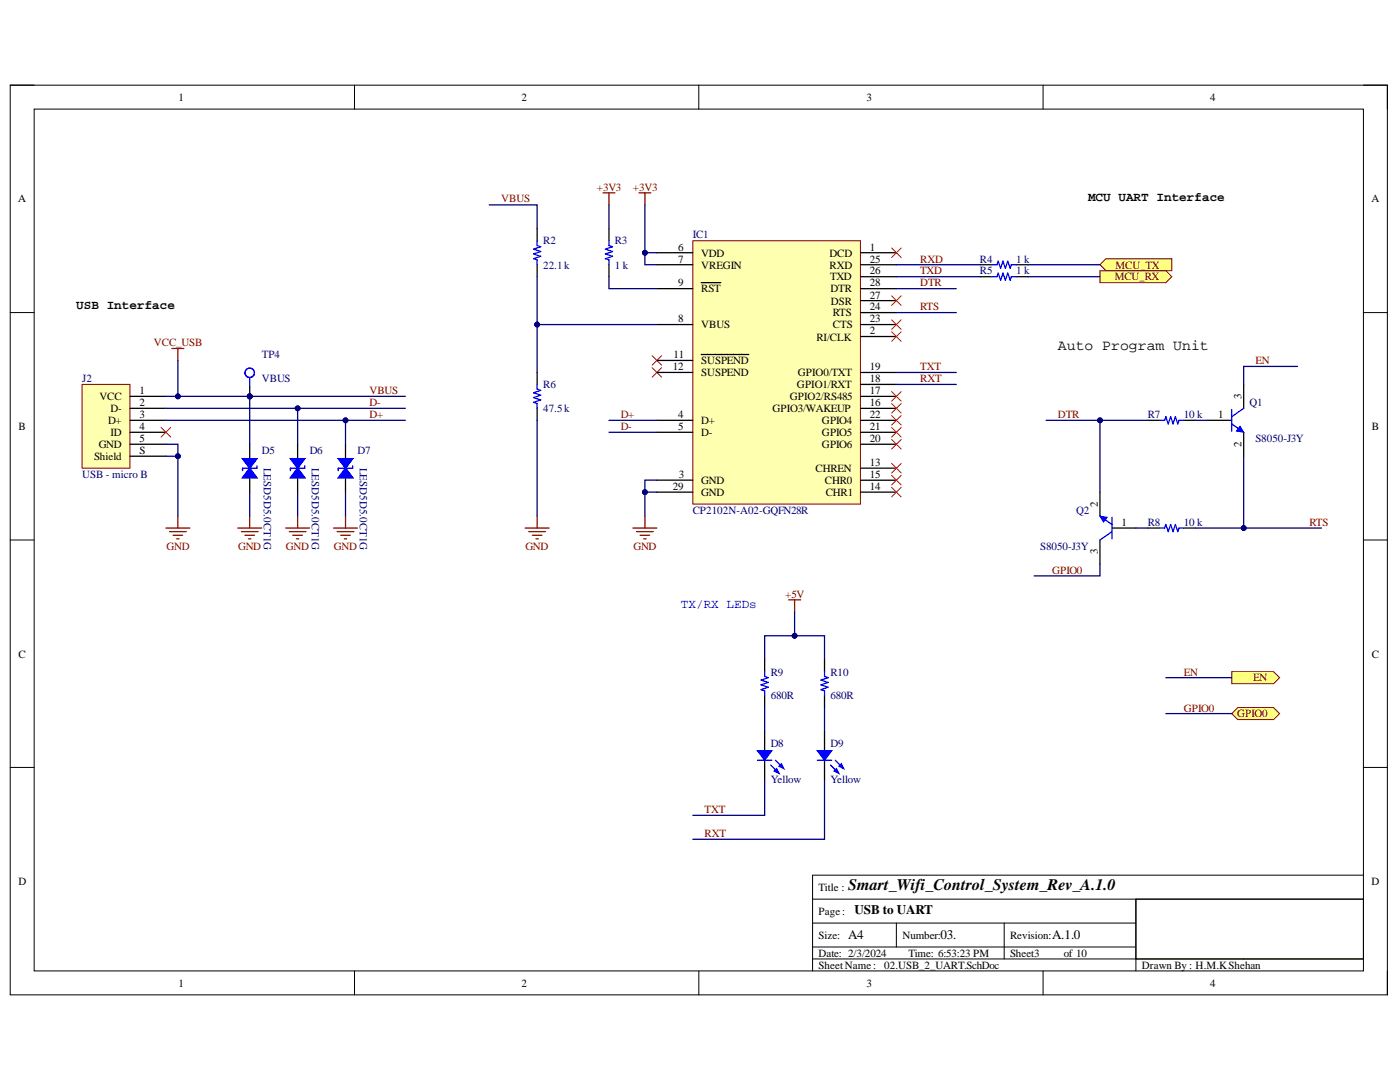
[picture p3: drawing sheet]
<svg xmlns="http://www.w3.org/2000/svg" width="279mm" height="216mm" viewBox="0 0 279 216" stroke-linecap="round" stroke-linejoin="round" font-family="sans-serif">
<defs><g id="words">
<text font-size="3.2" x="169.3" y="177.6">Smart_Wifi_Control_System_Rev_A.1.0</text>
<text font-size="3" x="211.1" y="69.8">Auto Program Unit</text>
<g font-size="2.6">
<text x="170.5" y="182.5">USB to UART</text>
<text x="169.3" y="187.4">A4</text>
<text x="187.7" y="187.4">03.</text>
<text x="210" y="187.3">A.1.0</text>
</g>
<g font-size="2.5">
<text x="217.1" y="40.1">MCU UART Interface</text>
<text x="15.2" y="61.6">USB Interface</text>
</g>
<text font-size="2.5" fill="#00f" x="135.9" y="121.4">TX/RX LEDs</text>
<g font-size="2.2">
<text x="35.6" y="20.1">1</text>
<text x="104.1" y="20.1">2</text>
<text x="172.9" y="20.1">3</text>
<text x="241.5" y="20.1">4</text>
<text x="3.6" y="40.4">A</text>
<text x="273.7" y="40.4">A</text>
<text x="135.4" y="50">6</text>
<text x="135.4" y="52.4">7</text>
<text x="139.9" y="51.2">VDD</text>
<text x="139.9" y="53.6">VREGIN</text>
<text x="165.6" y="51.2">DCD</text>
<text x="165.6" y="53.6">RXD</text>
<text x="173.6" y="50">1</text>
<text x="173.6" y="52.4">25</text>
<text x="135.4" y="57.1">9</text>
<text x="139.9" y="58.3">RST</text>
<text x="165.6" y="56">TXD</text>
<text x="165.7" y="58.3">DTR</text>
<text x="173.6" y="54.8">26</text>
<text x="173.6" y="59.6">27</text>
<text x="173.6" y="57.1">28</text>
<text x="135.4" y="64.3">8</text>
<text x="139.9" y="65.5">VBUS</text>
<text x="165.8" y="60.8">DSR</text>
<text x="166.2" y="65.5">CTS</text>
<text x="166.2" y="63.1">RTS</text>
<text x="173.6" y="64.3">23</text>
<text x="173.6" y="62">24</text>
<text x="134.4" y="71.5">11</text>
<text x="162.9" y="68">RI/CLK</text>
<text x="173.6" y="66.7">2</text>
<text x="134.3" y="73.9">12</text>
<text x="139.9" y="72.7">SUSPEND</text>
<text x="139.9" y="75">SUSPEND</text>
<text x="159.1" y="77.5">GPIO1/RXT</text>
<text x="159.2" y="75">GPIO0/TXT</text>
<text x="173.6" y="76.2">18</text>
<text x="173.6" y="73.9">19</text>
<text x="19.9" y="79.9">VCC</text>
<text x="22.1" y="82.2">D-</text>
<text x="27.8" y="78.7">1</text>
<text x="27.8" y="81">2</text>
<text x="27.8" y="83.4">3</text>
<text x="135.4" y="83.4">4</text>
<text x="154.1" y="82.2">GPIO3/WAKEUP</text>
<text x="157.6" y="79.9">GPIO2/RS485</text>
<text x="173.6" y="81">16</text>
<text x="173.6" y="78.7">17</text>
<text x="173.6" y="83.4">22</text>
<text x="243.1" y="83.4">1</text>
<text x="247.7" y="79.5" transform="rotate(-90 247.7 79.5)">3</text>
<text x="3.7" y="85.8">B</text>
<text x="19.7" y="89.4">GND</text>
<text x="21.6" y="84.6">D+</text>
<text x="22.1" y="87">ID</text>
<text x="27.8" y="85.8">4</text>
<text x="27.8" y="88.2">5</text>
<text x="135.4" y="85.8">5</text>
<text x="139.9" y="84.6">D+</text>
<text x="139.9" y="87">D-</text>
<text x="164" y="89.4">GPIO6</text>
<text x="164" y="87">GPIO5</text>
<text x="164" y="84.6">GPIO4</text>
<text x="173.6" y="88.2">20</text>
<text x="173.6" y="85.8">21</text>
<text x="247.7" y="89.2" transform="rotate(-90 247.7 89.2)">2</text>
<text x="273.8" y="85.8">B</text>
<text x="18.8" y="91.8">Shield</text>
<text x="27.8" y="90.6">S</text>
<text x="135.5" y="95.4">3</text>
<text x="162.8" y="94.1">CHREN</text>
<text x="173.6" y="93">13</text>
<text x="173.6" y="95.4">15</text>
<text x="134.3" y="97.8">29</text>
<text x="139.9" y="96.6">GND</text>
<text x="139.9" y="99">GND</text>
<text x="164.6" y="96.6">CHR0</text>
<text x="164.8" y="99">CHR1</text>
<text x="173.6" y="97.8">14</text>
<text x="219.1" y="101.1" transform="rotate(-90 219.1 101.1)">2</text>
<text x="223.8" y="105">1</text>
<text x="219.1" y="110.5" transform="rotate(-90 219.1 110.5)">3</text>
<text x="3.7" y="131.2">C</text>
<text x="273.8" y="131.2">C</text>
<text x="3.7" y="176.6">D</text>
<text x="163.4" y="177.8">Title :</text>
<text x="273.7" y="176.6">D</text>
<text x="163.4" y="182.5">Page:</text>
<text x="163.4" y="187.4">Size:</text>
<text x="163.4" y="190.9">Date: 2/3/2024</text>
<text x="180.1" y="187.4">Number:</text>
<text x="181.3" y="190.9">Time: 6:53:23 PM</text>
<text x="201.6" y="187.4">Revision:</text>
<text x="201.6" y="190.9">Sheet3</text>
<text x="212.3" y="190.9">of 10</text>
<text x="35.6" y="196.9">1</text>
<text x="104.1" y="196.9">2</text>
<text x="163.4" y="193.3">SheetName:</text>
<text x="172.9" y="196.9">3</text>
<text x="176.5" y="193.3">02.USB_2_UART.SchDoc</text>
<text x="227.9" y="193.3">Drawn By : H.M.KShehan</text>
<text x="241.5" y="196.9">4</text>
</g>
<g font-size="2.2" fill="#800000">
<text x="100" y="40.4">VBUS</text>
<text x="119.1" y="38">+3V3</text>
<text x="126.3" y="38">+3V3</text>
<text x="183.7" y="52.4">RXD</text>
<text x="222.6" y="53.6">MCU_TX</text>
<text x="183.7" y="57.1">DTR</text>
<text x="183.7" y="54.8">TXD</text>
<text x="222.5" y="56">MCU_RX</text>
<text x="183.7" y="62">RTS</text>
<text x="30.7" y="69.1">VCC_USB</text>
<text x="183.7" y="73.9">TXT</text>
<text x="183.7" y="76.2">RXT</text>
<text x="250.5" y="72.7">EN</text>
<text x="73.7" y="81">D-</text>
<text x="73.7" y="83.4">D+</text>
<text x="73.7" y="78.7">VBUS</text>
<text x="123.9" y="83.4">D+</text>
<text x="211.1" y="83.4">DTR</text>
<text x="123.9" y="85.8">D-</text>
<text x="261.4" y="105">RTS</text>
<text x="33.2" y="109.7">GND</text>
<text x="47.5" y="109.7">GND</text>
<text x="57.1" y="109.7">GND</text>
<text x="66.6" y="109.7">GND</text>
<text x="104.8" y="109.7">GND</text>
<text x="126.4" y="109.7">GND</text>
<text x="156.7" y="119.2">+5V</text>
<text x="210" y="114.5">GPIO0</text>
<text x="236.3" y="134.8">EN</text>
<text x="250.1" y="136">EN</text>
<text x="236.3" y="142">GPIO0</text>
<text x="246.9" y="143.2">GPIO0</text>
<text x="140.6" y="162.3">TXT</text>
<text x="140.6" y="167">RXT</text>
</g>
<g font-size="2.2" fill="#000080">
<text x="138.2" y="47.6">IC1</text>
<text x="108.4" y="53.6">22.1k</text>
<text x="108.4" y="48.8">R2</text>
<text x="122.7" y="48.8">R3</text>
<text x="122.7" y="53.6">1 k</text>
<text x="195.6" y="52.4">R4</text>
<text x="202.8" y="52.4">1 k</text>
<text x="195.6" y="54.8">R5</text>
<text x="202.8" y="54.8">1 k</text>
<text x="52.3" y="71.5">TP4</text>
<text x="16.4" y="76.2">J2</text>
<text x="52.3" y="76.2">VBUS</text>
<text x="108.4" y="77.5">R6</text>
<text x="108.4" y="82.2">47.5k</text>
<text x="229.1" y="83.4">R7</text>
<text x="236.3" y="83.4">10 k</text>
<text x="249.4" y="81">Q1</text>
<text x="250.5" y="88.2">S8050-J3Y</text>
<text x="16.4" y="95.4">USB - micro B</text>
<text x="52.3" y="90.6">D5</text>
<text x="52.7" y="93.4" transform="rotate(90 52.7 93.4)">LESD5D5.0CT1G</text>
<text x="61.8" y="90.6">D6</text>
<text x="62.2" y="93.4" transform="rotate(90 62.2 93.4)">LESD5D5.0CT1G</text>
<text x="71.4" y="90.6">D7</text>
<text x="71.8" y="93.4" transform="rotate(90 71.8 93.4)">LESD5D5.0CT1G</text>
<text x="138.2" y="102.5">CP2102N-A02-GQFN28R</text>
<text x="214.8" y="102.5">Q2</text>
<text x="229.1" y="105">R8</text>
<text x="236.3" y="105">10 k</text>
<text x="207.6" y="109.7">S8050-J3Y</text>
<text x="153.8" y="134.8">R9</text>
<text x="165.7" y="134.8">R10</text>
<text x="153.8" y="139.5">680R</text>
<text x="165.7" y="139.5">680R</text>
<text x="153.8" y="149.1">D8</text>
<text x="165.7" y="149.1">D9</text>
<text x="153.8" y="156.3">Yellow</text>
<text x="165.7" y="156.3">Yellow</text>
</g>
</g></defs>
<path d="M2 17h274.9v181.5h-274.9z" fill="none" stroke="#000" stroke-width=".2"/>
<path d="M6.8 21.8h265.3v171.9h-265.3z" fill-rule="evenodd" fill="#fff"/>
<g fill="none" stroke="#000" stroke-width=".2">
<path d="M2 17h4.8M70.7 17v4.8M139.5 17v4.8M208.2 17v4.8M272.1 17h4.8v4.8M6.8 21.8h265.3v171.9h-265.3zM2 62.4h4.8M272.1 62.4h4.8M2 107.8h4.8M272.1 107.8h4.8M2 153.1h4.8M272.1 153.1h4.8"/>
<path d="M162.2 179.4h109.9M226.7 179.4h45.4v12h-45.4zM226.7 179.4v14.3M272.1 174.6h-109.9v19.1M70.8 193.7v4.8M139.5 193.7v4.8M162.2 184.2h64.5M162.2 191.4h109.9M162.2 189h64.5M178.9 184.2v4.8M200.4 184.2v7.2M208.2 193.7v4.8"/>
<path d="M276.9 193.7v4.8"/>
</g>
<path d="M16.4 76.7h9.5v16.7h-9.5z" fill-rule="evenodd" fill="#ffffb0"/>
<path d="M16.4 76.7h9.5v16.7h-9.5z" fill="none" stroke="#800000" stroke-width=".2"/>
<path d="M25.9 79.1h7.2M25.9 91h7.2M25.9 81.5h7.2M25.9 83.9h7.2M25.9 86.3h7.2M25.9 88.6h7.2M49.8 88.6v3.9M49.8 94.4v3.8" fill="none" stroke="#000" stroke-width=".25"/>
<path d="M34.3 69.5h2.4M35.5 69.5v2.4M33.1 105.4h4.8M33.8 106.1h3.4M34.5 106.8h2M35.3 107.5h.4M35.5 103v2.4" fill="none" stroke="#800000" stroke-width=".25"/>
<path d="M49.8 93.4l1.5 1.9h-2.9z" fill="#00f"/>
<path d="M49.8 93.4l1.5 1.9h-2.9z" fill="none" stroke="#00f" stroke-width=".25"/>
<path d="M48.4 91.5h2.9l-1.5 1.9z" fill="#00f"/>
<path d="M48.4 91.5h2.9l-1.5 1.9z" fill="none" stroke="#00f" stroke-width=".25"/>
<path d="M49.8 93.4l1.5 1.9h-2.9z" fill="#00f"/>
<path d="M49.8 93.4l1.5 1.9h-2.9z" fill="none" stroke="#00f" stroke-width=".25"/>
<path d="M48.4 91.5h2.9l-1.5 1.9z" fill="#00f"/>
<path d="M48.4 91.5h2.9l-1.5 1.9zM51.3 92.9v.5h-2.9v.5" fill="none" stroke="#00f" stroke-width=".25"/>
<path d="M32.2 85.3l1.9 1.9M34.1 85.3l-1.9 1.9" fill="none" stroke="#f00" stroke-width=".2"/>
<g fill="none" stroke="#800000" stroke-width=".25">
<path d="M47.4 105.4h4.8M48.2 106.1h3.3M48.9 106.8h1.9M49.6 107.5h.5M49.8 103v2.4M57 105.4h4.8M57.7 106.1h3.4M58.4 106.8h2M59.2 107.5h.4M59.4 103v2.4M66.6 105.4h4.7M67.3 106.1h3.3"/>
<path d="M68 106.8h1.9M68.7 107.5h.5M69 103v2.4"/>
</g>
<circle cx="49.8" cy="79.1" r=".48" fill="#000080"/>
<circle cx="49.8" cy="79.1" r=".48" fill="none" stroke="#000080" stroke-width=".2"/>
<g fill="none" stroke="#00f" stroke-width=".25">
<path d="M49.8 75.3v1.9"/>
<circle cx="49.8" cy="74.4" r=".94"/>
</g>
<path d="M49.8 77.2v1.9" fill="none" stroke="#000" stroke-width=".25"/>
<circle cx="49.8" cy="79.1" r=".48" fill="#000080"/>
<circle cx="49.8" cy="79.1" r=".48" fill="none" stroke="#000080" stroke-width=".2"/>
<path d="M127.5 38.5h2.4M128.7 38.5v2.4M104.8 105.4h4.8M105.5 106.1h3.4M106.2 106.8h2M107 107.5h.4M107.2 103v2.4M126.3 105.4h4.8M127 106.1h3.4M127.7 106.8h2M128.5 107.5h.4M128.7 103v2.4" fill="none" stroke="#800000" stroke-width=".25"/>
<path d="M107.2 45.7v2.3M107.2 52.8v2.4M107.2 74.3v2.4M107.2 81.5v2.4" fill="none" stroke="#000" stroke-width=".25"/>
<path d="M107.2 48v1l.7 .2-1.4 .5 1.4 .5-1.4 .5 1.4 .4-1.4 .5 .7 .3v.9M107.2 76.7v1l.7 .2-1.4 .5 1.4 .5-1.4 .4 1.4 .5-1.4 .5 .7 .2v1" fill="none" stroke="#00f" stroke-width=".25"/>
<path d="M130.1 71l2 1.9M130.1 73.4l2 1.9M132.1 71l-2 1.9M132.1 73.4l-2 1.9" fill="none" stroke="#f00" stroke-width=".2"/>
<path d="M138.3 48h33.4v52.6h-33.4z" fill-rule="evenodd" fill="#ffffb0"/>
<path d="M138.3 48h33.4v52.6h-33.4z" fill="none" stroke="#800000" stroke-width=".2"/>
<g fill="none" stroke="#000" stroke-width=".25">
<path d="M121.5 45.7v2.3M121.5 52.8v2.4M131.1 50.4h7.2M131.1 52.8h7.2M131.1 57.6h7.2M139.9 56.4h3.9M171.7 50.4h7.2M171.7 52.8h7.2M171.7 57.6h7.2M171.7 55.2h7.2M171.7 60h7.2M131.1 64.8h7.2"/>
<path d="M131.1 71.9h7.2M131.1 74.3h7.2M139.9 70.7h9.5M171.7 67.1h7.2M171.7 64.8h7.2M171.7 74.3h7.2M171.7 79.1h7.2M171.7 76.7h7.2M171.7 62.4h7.2M131.1 95.8h7.2M131.1 83.9h7.2M131.1 86.3h7.2"/>
<path d="M131.1 98.2h7.2M171.7 95.8h7.2M171.7 83.9h7.2M171.7 86.3h7.2M171.7 93.4h7.2M171.7 98.2h7.2M171.7 81.5h7.2M171.7 88.6h7.2"/>
</g>
<path d="M121.5 48v1l.8 .2-1.5 .5 1.5 .5-1.5 .5 1.5 .4-1.5 .5 .7 .3v.9" fill="none" stroke="#00f" stroke-width=".25"/>
<path d="M120.3 38.5h2.4M121.5 38.5v2.4" fill="none" stroke="#800000" stroke-width=".25"/>
<path d="M177.9 49.5l2 1.9M179.9 49.5l-2 1.9M177.9 66.2l2 1.9M177.9 63.8l2 1.9M179.9 66.2l-2 1.9M179.9 63.8l-2 1.9" fill="none" stroke="#f00" stroke-width=".2"/>
<path d="M220.7 51.6h13.2v2.4h-13.2l-1.2-1.2z" fill-rule="evenodd" fill="#ffff80"/>
<path d="M220.7 51.6h13.2v2.4h-13.2l-1.2-1.2z" fill="none" stroke="#800000" stroke-width=".2"/>
<path d="M219.5 54h13.2l1.2 1.2-1.2 1.2h-13.2z" fill-rule="evenodd" fill="#ffff80"/>
<path d="M219.5 54h13.2l1.2 1.2-1.2 1.2h-13.2z" fill="none" stroke="#800000" stroke-width=".2"/>
<g fill="none" stroke="#f00" stroke-width=".2">
<path d="M177.9 59l2 1.9M179.9 59l-2 1.9M177.9 78.1l2 1.9M179.9 78.1l-2 1.9M177.9 80.5l2 1.9M177.9 82.9l2 1.9M177.9 85.3l2 1.9M177.9 87.7l2 1.9M177.9 92.5l2 1.9M177.9 94.9l2 1.9M177.9 97.2l2 2M179.9 80.5l-2 1.9"/>
<path d="M179.9 82.9l-2 1.9M179.9 85.3l-2 1.9M179.9 87.7l-2 1.9M179.9 92.5l-2 1.9M179.9 94.9l-2 1.9M179.9 97.2l-2 2"/>
</g>
<path d="M248.2 76.7v4.8M241 83.9h4.8M248.2 86.3v4.7M152.6 131.6v2.4M152.6 138.8v2.4" fill="none" stroke="#000" stroke-width=".25"/>
<path d="M245.8 84.6l2.4 1.7M245.8 81.7v4.3M248.2 81.5l-2.4 1.7M152.6 134v1l.7 .2-1.4 .5 1.4 .5-1.4 .5 1.4 .4-1.4 .5 .7 .2v1" fill="none" stroke="#00f" stroke-width=".25"/>
<path d="M157.4 119.7h2.4M158.6 119.7v2.4" fill="none" stroke="#800000" stroke-width=".25"/>
<path d="M247.5 85.1l.7 1.2-1.4-.3z" fill="#00f"/>
<path d="M247.5 85.1l.7 1.2-1.4-.3z" fill="none" stroke="#00f" stroke-width=".2"/>
<path d="M229.1 83.9h2.4M236.3 83.9h2.3" fill="none" stroke="#000" stroke-width=".25"/>
<path d="M231.5 83.9h.9l.3-.7 .4 1.4 .5-1.4 .5 1.4 .5-1.4 .5 1.4 .2-.7h1" fill="none" stroke="#00f" stroke-width=".25"/>
<path d="M245.8 134h8.4l1.2 1.2-1.2 1.2h-8.4z" fill-rule="evenodd" fill="#ffff80"/>
<path d="M245.8 134h8.4l1.2 1.2-1.2 1.2h-8.4z" fill="none" stroke="#800000" stroke-width=".2"/>
<path d="M245.8 142.4l1.2-1.2h7.2l1.2 1.2-1.2 1.2h-7.2z" fill-rule="evenodd" fill="#ffff80"/>
<path d="M245.8 142.4l1.2-1.2h7.2l1.2 1.2-1.2 1.2h-7.2z" fill="none" stroke="#800000" stroke-width=".2"/>
<path d="M35.5 71.9v7.2h-2.4" fill="none" stroke="#000080" stroke-width=".25"/>
<circle cx="35.5" cy="79.1" r=".48" fill="#000080"/>
<circle cx="35.5" cy="79.1" r=".48" fill="none" stroke="#000080" stroke-width=".2"/>
<path d="M33.1 88.6h2.4v2.4h-2.4" fill="none" stroke="#000080" stroke-width=".25"/>
<circle cx="35.5" cy="91" r=".48" fill="#000080"/>
<circle cx="35.5" cy="91" r=".48" fill="none" stroke="#000080" stroke-width=".2"/>
<path d="M35.5 91v12" fill="none" stroke="#000080" stroke-width=".25"/>
<circle cx="35.5" cy="91" r=".48" fill="#000080"/>
<circle cx="35.5" cy="91" r=".48" fill="none" stroke="#000080" stroke-width=".2"/>
<path d="M35.5 79.1h14.3v9.5M49.8 98.2v4.8M59.4 98.2v4.8M69 98.2v4.8" fill="none" stroke="#000080" stroke-width=".25"/>
<circle cx="35.5" cy="79.1" r=".48" fill="#000080"/>
<circle cx="35.5" cy="79.1" r=".48" fill="none" stroke="#000080" stroke-width=".2"/>
<circle cx="49.8" cy="79.1" r=".48" fill="#000080"/>
<circle cx="49.8" cy="79.1" r=".48" fill="none" stroke="#000080" stroke-width=".2"/>
<path d="M33.1 81.5h26.3v7.1" fill="none" stroke="#000080" stroke-width=".25"/>
<circle cx="59.4" cy="81.5" r=".48" fill="#000080"/>
<circle cx="59.4" cy="81.5" r=".48" fill="none" stroke="#000080" stroke-width=".2"/>
<path d="M33.1 83.9h35.9v4.7" fill="none" stroke="#000080" stroke-width=".25"/>
<circle cx="69" cy="83.9" r=".48" fill="#000080"/>
<circle cx="69" cy="83.9" r=".48" fill="none" stroke="#000080" stroke-width=".2"/>
<path d="M59.4 81.5h21.5" fill="none" stroke="#000080" stroke-width=".25"/>
<circle cx="59.4" cy="81.5" r=".48" fill="#000080"/>
<circle cx="59.4" cy="81.5" r=".48" fill="none" stroke="#000080" stroke-width=".2"/>
<path d="M69 83.9h11.9" fill="none" stroke="#000080" stroke-width=".25"/>
<circle cx="69" cy="83.9" r=".48" fill="#000080"/>
<circle cx="69" cy="83.9" r=".48" fill="none" stroke="#000080" stroke-width=".2"/>
<path d="M49.8 79.1h31.1" fill="none" stroke="#000080" stroke-width=".25"/>
<circle cx="49.8" cy="79.1" r=".48" fill="#000080"/>
<circle cx="49.8" cy="79.1" r=".48" fill="none" stroke="#000080" stroke-width=".2"/>
<path d="M107.2 55.2v19.1M121.5 83.9h9.6M121.5 86.3h9.6" fill="none" stroke="#000080" stroke-width=".25"/>
<circle cx="107.2" cy="64.8" r=".48" fill="#000080"/>
<circle cx="107.2" cy="64.8" r=".48" fill="none" stroke="#000080" stroke-width=".2"/>
<path d="M97.6 40.9h9.6v4.8M131.1 50.4h-2.4v2.4h2.4M107.2 83.9v19.1" fill="none" stroke="#000080" stroke-width=".25"/>
<circle cx="128.7" cy="50.4" r=".48" fill="#000080"/>
<circle cx="128.7" cy="50.4" r=".48" fill="none" stroke="#000080" stroke-width=".2"/>
<path d="M128.7 40.9v9.5" fill="none" stroke="#000080" stroke-width=".25"/>
<circle cx="128.7" cy="50.4" r=".48" fill="#000080"/>
<circle cx="128.7" cy="50.4" r=".48" fill="none" stroke="#000080" stroke-width=".2"/>
<path d="M131.1 95.8h-2.4v2.4h2.4" fill="none" stroke="#000080" stroke-width=".25"/>
<circle cx="128.7" cy="98.2" r=".48" fill="#000080"/>
<circle cx="128.7" cy="98.2" r=".48" fill="none" stroke="#000080" stroke-width=".2"/>
<path d="M128.7 98.2v4.8" fill="none" stroke="#000080" stroke-width=".25"/>
<circle cx="128.7" cy="98.2" r=".48" fill="#000080"/>
<circle cx="128.7" cy="98.2" r=".48" fill="none" stroke="#000080" stroke-width=".2"/>
<path d="M121.5 40.9v4.8M107.2 64.8h23.9" fill="none" stroke="#000080" stroke-width=".25"/>
<circle cx="107.2" cy="64.8" r=".48" fill="#000080"/>
<circle cx="107.2" cy="64.8" r=".48" fill="none" stroke="#000080" stroke-width=".2"/>
<path d="M178.9 52.8h16.7M178.9 55.2h16.7M178.9 57.6h11.9M205.2 55.2h14.3M178.9 62.4h11.9M178.9 74.3h11.9M178.9 76.7h11.9M152.6 131.6v-4.7h12v4.7M152.6 155.5v7.2h-14.3M152.6 141.2v4.8M164.6 155.5v12h-26.3M164.6 141.2v4.8" fill="none" stroke="#000080" stroke-width=".25"/>
<circle cx="158.6" cy="126.9" r=".48" fill="#000080"/>
<circle cx="158.6" cy="126.9" r=".48" fill="none" stroke="#000080" stroke-width=".2"/>
<path d="M158.6 122.1v4.8" fill="none" stroke="#000080" stroke-width=".25"/>
<circle cx="158.6" cy="126.9" r=".48" fill="#000080"/>
<circle cx="158.6" cy="126.9" r=".48" fill="none" stroke="#000080" stroke-width=".2"/>
<path d="M208.8 83.9h20.3M238.6 83.9h2.4M226.7 105.4h2.4" fill="none" stroke="#000080" stroke-width=".25"/>
<circle cx="219.5" cy="83.9" r=".48" fill="#000080"/>
<circle cx="219.5" cy="83.9" r=".48" fill="none" stroke="#000080" stroke-width=".2"/>
<path d="M121.5 55.2v2.4h9.6M205.2 52.8h14.3M259 73.1h-10.8v3.6M219.5 112.5v2.4h-13.1M238.6 105.4h25.1M232.7 135.2h13.1M232.7 142.4h13.1" fill="none" stroke="#000080" stroke-width=".25"/>
<circle cx="248.2" cy="105.4" r=".48" fill="#000080"/>
<circle cx="248.2" cy="105.4" r=".48" fill="none" stroke="#000080" stroke-width=".2"/>
<path d="M248.2 91v14.4" fill="none" stroke="#000080" stroke-width=".25"/>
<circle cx="248.2" cy="105.4" r=".48" fill="#000080"/>
<circle cx="248.2" cy="105.4" r=".48" fill="none" stroke="#000080" stroke-width=".2"/>
<path d="M219.5 83.9v14.3" fill="none" stroke="#000080" stroke-width=".25"/>
<circle cx="219.5" cy="83.9" r=".48" fill="#000080"/>
<circle cx="219.5" cy="83.9" r=".48" fill="none" stroke="#000080" stroke-width=".2"/>
<path d="M59.4 88.6v3.9M59.4 94.4v3.8" fill="none" stroke="#000" stroke-width=".25"/>
<path d="M59.4 93.4l1.4 1.9h-2.8z" fill="#00f"/>
<path d="M59.4 93.4l1.4 1.9h-2.8z" fill="none" stroke="#00f" stroke-width=".25"/>
<path d="M58 91.5h2.8l-1.4 1.9z" fill="#00f"/>
<path d="M58 91.5h2.8l-1.4 1.9z" fill="none" stroke="#00f" stroke-width=".25"/>
<path d="M59.4 93.4l1.4 1.9h-2.8z" fill="#00f"/>
<path d="M59.4 93.4l1.4 1.9h-2.8z" fill="none" stroke="#00f" stroke-width=".25"/>
<path d="M58 91.5h2.8l-1.4 1.9z" fill="#00f"/>
<path d="M58 91.5h2.8l-1.4 1.9zM60.8 92.9v.5h-2.8v.5" fill="none" stroke="#00f" stroke-width=".25"/>
<path d="M69 88.6v3.9M69 94.4v3.8" fill="none" stroke="#000" stroke-width=".25"/>
<path d="M69 93.4l1.4 1.9h-2.9z" fill="#00f"/>
<path d="M69 93.4l1.4 1.9h-2.9z" fill="none" stroke="#00f" stroke-width=".25"/>
<path d="M67.5 91.5h2.9l-1.4 1.9z" fill="#00f"/>
<path d="M67.5 91.5h2.9l-1.4 1.9z" fill="none" stroke="#00f" stroke-width=".25"/>
<path d="M69 93.4l1.4 1.9h-2.9z" fill="#00f"/>
<path d="M69 93.4l1.4 1.9h-2.9z" fill="none" stroke="#00f" stroke-width=".25"/>
<path d="M67.5 91.5h2.9l-1.4 1.9z" fill="#00f"/>
<path d="M198 52.8h1l.2-.7 .5 1.4 .5-1.4 .4 1.4 .5-1.4 .5 1.4 .2-.7h1M198 55.2h1l.2-.7 .5 1.4 .5-1.4 .4 1.4 .5-1.4 .5 1.4 .2-.7h1M67.5 91.5h2.9l-1.4 1.9zM70.4 92.9v.5h-2.9v.5M219.5 103l2.4 1.6M221.9 106.1l-2.4 1.7M221.9 103.2v4.3M231.5 105.4h.9l.3-.8 .4 1.5 .5-1.5 .5 1.5 .5-1.5 .5 1.5 .2-.7h1M164.6 134v1l.7 .2-1.5 .5 1.5 .5-1.5 .5 1.5 .4-1.5 .5 .8 .2v1" fill="none" stroke="#00f" stroke-width=".25"/>
<path d="M195.6 52.8h2.4M195.6 55.2h2.4M202.8 52.8h2.4M202.8 55.2h2.4M219.5 98.2v4.8M219.5 107.8v4.7M221.9 105.4h4.8M229.1 105.4h2.4M236.3 105.4h2.3M164.6 131.6v2.4M164.6 138.8v2.4" fill="none" stroke="#000" stroke-width=".25"/>
<path d="M219.5 103l1.5 .2-.8 1z" fill="#00f"/>
<path d="M219.5 103l1.5 .2-.8 1z" fill="none" stroke="#00f" stroke-width=".2"/>
<path d="M152.6 146v3.8M152.6 151.7v3.8" fill="none" stroke="#000" stroke-width=".25"/>
<path d="M151.2 151.7h2.8" fill="none" stroke="#00f" stroke-width=".25"/>
<path d="M151.2 149.8h2.8l-1.4 1.9z" fill="#00f"/>
<path d="M151.2 149.8h2.8l-1.4 1.9zM154.8 151.7l1.1 1.2" fill="none" stroke="#00f" stroke-width=".25"/>
<path d="M155.9 152.4l.5 1-.9-.5z" fill="#00f"/>
<path d="M153.8 152.7l1.4 1.4M155.9 152.4l.5 1-.9-.5z" fill="none" stroke="#00f" stroke-width=".25"/>
<path d="M155 153.4l.5 .9-1-.4z" fill="#00f"/>
<path d="M155 153.4l.5 .9-1-.4zM163.1 151.7h2.9" fill="none" stroke="#00f" stroke-width=".25"/>
<path d="M164.6 146v3.8M164.6 151.7v3.8" fill="none" stroke="#000" stroke-width=".25"/>
<path d="M163.1 149.8h2.9l-1.4 1.9z" fill="#00f"/>
<path d="M163.1 149.8h2.9l-1.4 1.9zM166.7 151.7l1.2 1.2" fill="none" stroke="#00f" stroke-width=".25"/>
<path d="M167.9 152.4l.5 1-1-.5z" fill="#00f"/>
<path d="M165.7 152.7l1.5 1.4M167.9 152.4l.5 1-1-.5z" fill="none" stroke="#00f" stroke-width=".25"/>
<path d="M166.9 153.4l.5 .9-.9-.4z" fill="#00f"/>
<path d="M166.9 153.4l.5 .9-.9-.4z" fill="none" stroke="#00f" stroke-width=".25"/>
<use href="#words"/>
</svg>
